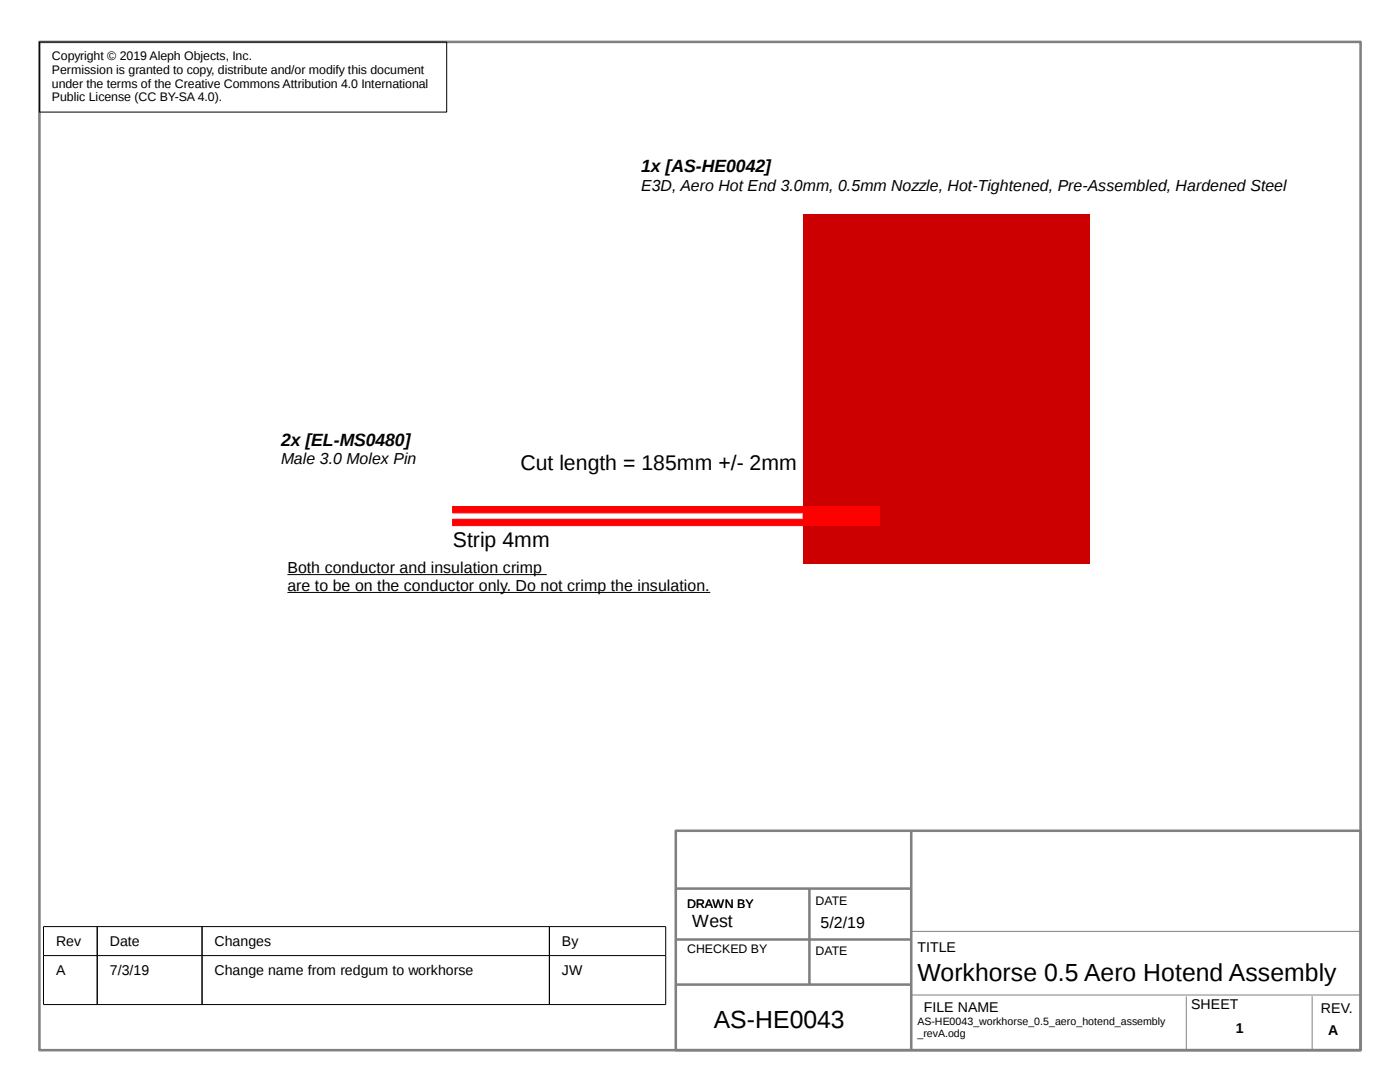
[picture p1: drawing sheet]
<svg xmlns="http://www.w3.org/2000/svg" width="279mm" height="216mm" viewBox="0 0 279 216" stroke-linecap="round" stroke-linejoin="round" font-family="sans-serif">
<defs><g id="words">
<g font-size="4.9">
<text x="183.1" y="195.7">Workhorse 0.5 Aero Hotend Assembly</text>
<text x="142.5" y="205.1">AS-HE0043</text>
</g>
<g font-size="4.2">
<text x="103.9" y="93.9">Cut length = 185mm +/- 2mm</text>
<text x="90.4" y="109.1">Strip 4mm</text>
</g>
<g font-size="3.5">
<text x="128" y="34.4">1x [AS-HE0042]</text>
<text x="56.1" y="89">2x [EL-MS0480]</text>
<text x="138.1" y="185">West</text>
</g>
<g font-size="3.2">
<text x="128" y="38">E3D, Aero Hot End 3.0mm, 0.5mm Nozzle, Hot-Tightened, Pre-Assembled, Hardened Steel</text>
<text x="56.1" y="92.6">Male 3.0 Molex Pin</text>
<text x="57.4" y="114.4">Both conductor and insulation crimp</text>
<text x="57.4" y="117.9">are to be on the conductor only. Do not crimp the insulation.</text>
<text x="163.8" y="185.2">5/2/19</text>
</g>
<g font-size="2.8">
<text x="11.2" y="188.8">Rev</text>
<text x="21.9" y="188.8">Date</text>
<text x="42.8" y="188.8">Changes</text>
<text x="112.1" y="188.8">By</text>
<text x="183.1" y="189.9">TITLE</text>
<text x="11.2" y="194.6">A</text>
<text x="21.9" y="194.6">7/3/19</text>
<text x="42.8" y="194.6">Change name from redgum to workhorse</text>
<text x="112.1" y="194.6">JW</text>
<text x="184.4" y="201.9">FILE NAME</text>
<text x="237.7" y="201.4">SHEET</text>
<text x="263.6" y="202.2">REV.</text>
<text x="246.6" y="206.2">1</text>
<text x="265.1" y="206.5">A</text>
</g>
<g font-size="2.5">
<text x="10.4" y="12">Copyright © 2019 Aleph Objects, Inc.</text>
<text x="10.4" y="14.7">Permission is granted to copy, distribute and/or modify this document</text>
<text x="10.4" y="17.5">under the terms of the Creative Commons Attribution 4.0 International</text>
<text x="10.4" y="20.2">Public License (CC BY-SA 4.0).</text>
<text x="137.1" y="181.2">DRAWN BY</text>
<text x="162.8" y="180.6">DATE</text>
<text x="137.1" y="190.2">CHECKED BY</text>
<text x="162.8" y="190.6">DATE</text>
</g>
<g font-size="2.1">
<text x="183.1" y="204.6">AS-HE0043_workhorse_0.5_aero_hotend_assembly</text>
<text x="183.1" y="207">_revA.odg</text>
</g>
</g></defs>
<path d="M7.9 8.4h263.6v201.1h-263.6zM134.9 165.8h136.6v43.7h-136.6zM134.9 177.3h47M161.5 177.3v19.1M181.9 165.8v43.7M134.9 187.5h47M134.9 196.5h47" fill="none" stroke="#808080" stroke-width=".51"/>
<path d="M181.9 185.8h89.6M181.9 198.5h89.6M236.7 198.8v10.7M261.9 198.8v10.7" fill="none" stroke="#808080" stroke-width=".2"/>
<path d="M7.9 8.4h81.2v14h-81.2z" fill="none" stroke="#000" stroke-width=".2"/>
<path d="M90.3 103.6h72.4v1.3h-72.4z" fill-rule="evenodd" fill="#f00"/>
<path d="M90.3 103.6h72.4v1.3h-72.4z" fill="none" stroke="#f00" stroke-width=".2"/>
<path d="M90.3 101.1h75v1.2h-75z" fill-rule="evenodd" fill="#f00"/>
<path d="M90.3 101.1h75v1.2h-75z" fill="none" stroke="#f00" stroke-width=".2"/>
<path d="M57.4 114.7h51.7M57.4 118.2h84.3" fill="none" stroke="#000" stroke-width=".2"/>
<path d="M160.3 42.7h57.1v69.8h-57.1z" fill-rule="evenodd" fill="#c00"/>
<path d="M160.3 101.1h15.2v3.8h-15.2z" fill-rule="evenodd" fill="#f00"/>
<path d="M160.3 101.1h15.2v3.8h-15.2z" fill="none" stroke="#f00" stroke-width=".2"/>
<g fill="#fff">
<path d="M8.7 184.9h10.7v5.8h-10.7z" fill-rule="evenodd"/>
<path d="M19.4 184.9h20.9v5.8h-20.9z" fill-rule="evenodd"/>
<path d="M40.3 184.9h69.3v5.8h-69.3z" fill-rule="evenodd"/>
<path d="M109.6 184.9h23.3v5.8h-23.3z" fill-rule="evenodd"/>
<path d="M8.7 190.7h10.7v9.7h-10.7z" fill-rule="evenodd"/>
<path d="M19.4 190.7h20.9v9.7h-20.9z" fill-rule="evenodd"/>
<path d="M40.3 190.7h69.3v9.7h-69.3z" fill-rule="evenodd"/>
<path d="M109.6 190.7h23.3v9.7h-23.3z" fill-rule="evenodd"/>
</g>
<path d="M8.7 184.9h124.2v15.5h-124.2zM8.7 190.7h124.2M19.4 184.9v15.5M40.3 184.9v15.5M109.6 184.9v15.5" fill="none" stroke="#000" stroke-width=".2"/>
<use href="#words"/>
</svg>
